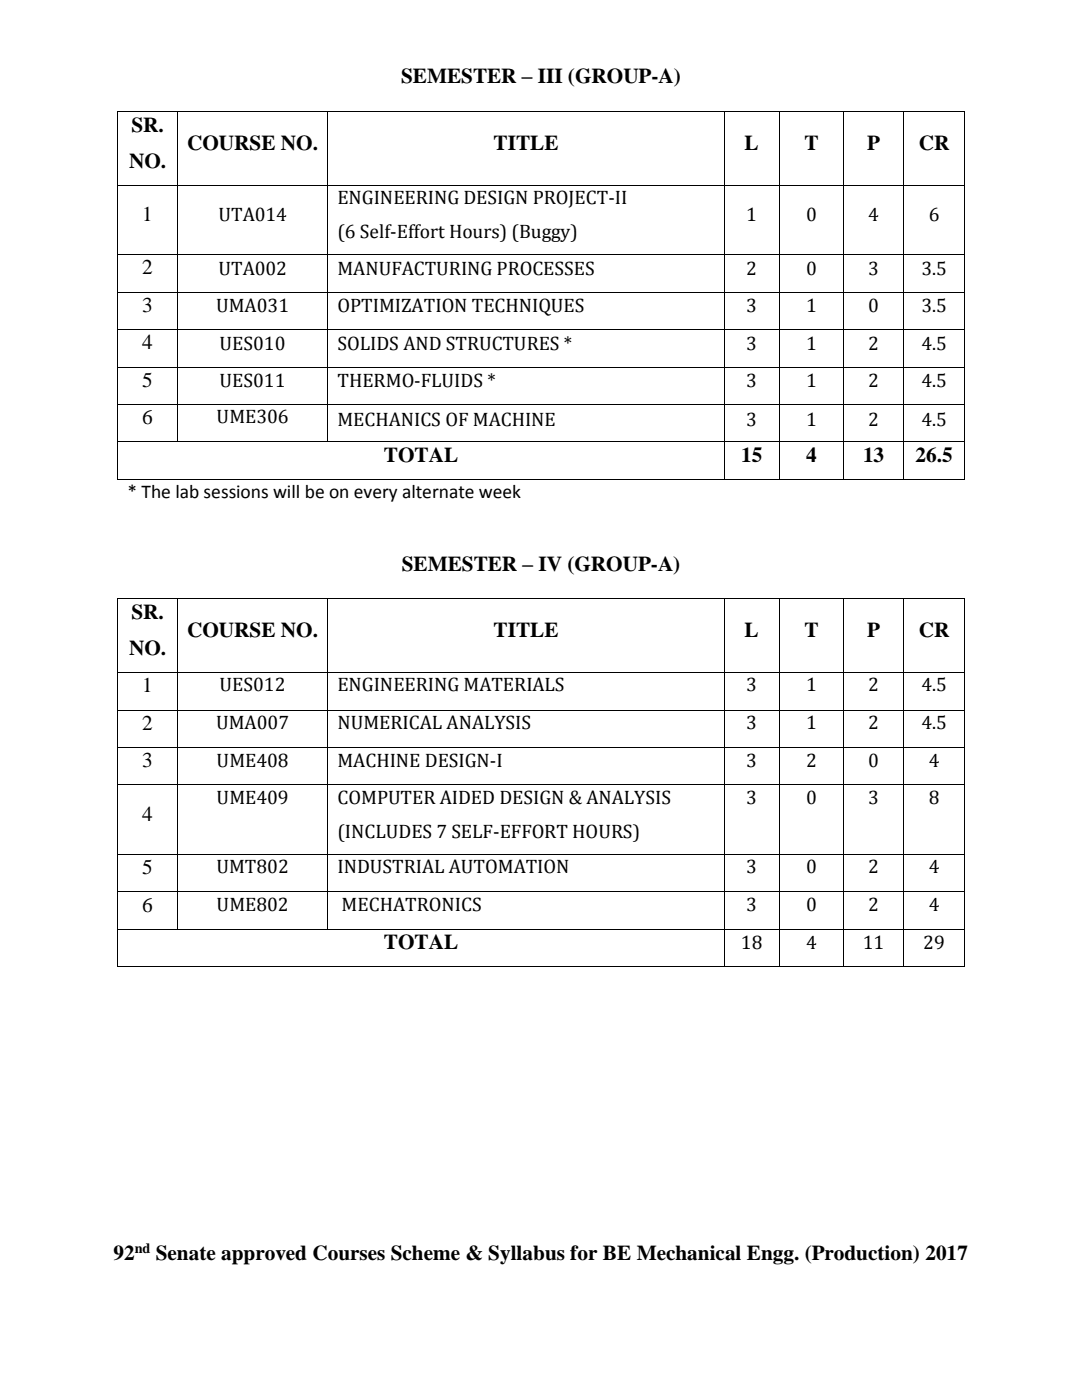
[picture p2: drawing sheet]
<svg xmlns="http://www.w3.org/2000/svg" width="216mm" height="279mm" viewBox="0 0 216 279" stroke-linecap="round" stroke-linejoin="round" font-family="sans-serif">
<defs><g id="words">
<g font-size="4.2">
<text x="80" y="16.6">SEMESTER – III (GROUP-A)</text>
<text x="26.2" y="26.2">SR.</text>
<text x="37.3" y="29.9">COURSE NO.</text>
<text x="98.5" y="29.9">TITLE</text>
<text x="148.6" y="29.9">L</text>
<text x="160.5" y="29.9">T</text>
<text x="173.1" y="29.9">P</text>
<text x="183.3" y="29.9">CR</text>
<text x="25.7" y="33.5">NO.</text>
<text x="28.4" y="44.1">1</text>
<text x="28.4" y="54.7">2</text>
<text x="28.4" y="62.2">3</text>
<text x="28.4" y="69.7">4</text>
<text x="28.4" y="77.2">5</text>
<text x="28.4" y="84.7">6</text>
<text x="76.6" y="92.3">TOTAL</text>
<text x="147.9" y="92.3">15</text>
<text x="160.9" y="92.3">4</text>
<text x="172.2" y="92.3">13</text>
<text x="182.7" y="92.3">26.5</text>
<text x="80.2" y="113.9">SEMESTER – IV (GROUP-A)</text>
<text x="26.2" y="123.5">SR.</text>
<text x="25.7" y="130.8">NO.</text>
<text x="37.3" y="127.1">COURSE NO.</text>
<text x="98.5" y="127.1">TITLE</text>
<text x="148.6" y="127.1">L</text>
<text x="160.5" y="127.1">T</text>
<text x="173.1" y="127.1">P</text>
<text x="183.3" y="127.1">CR</text>
<text x="28.4" y="138.2">1</text>
<text x="28.4" y="145.6">2</text>
<text x="28.4" y="153.1">3</text>
<text x="28.4" y="163.8">4</text>
<text x="28.4" y="174.4">5</text>
<text x="28.4" y="181.9">6</text>
<text x="76.6" y="189.5">TOTAL</text>
<text x="22.6" y="251.5">92</text>
<text x="31.1" y="251.5">Senate approved Courses Scheme &amp; Syllabus for BE Mechanical Engg. (Production) 2017</text>
</g>
<g font-size="3.9">
<text x="67.3" y="40.8">ENGINEERING DESIGN PROJECT-II</text>
<text x="43.6" y="44.2">UTA014</text>
<text x="67.3" y="47.6">(6 Self-Effort Hours) (Buggy)</text>
<text x="148.9" y="44.2">1</text>
<text x="160.8" y="44.2">0</text>
<text x="173.3" y="44.2">4</text>
<text x="185.3" y="44.2">6</text>
<text x="43.6" y="54.8">UTA002</text>
<text x="67.3" y="54.8">MANUFACTURING PROCESSES</text>
<text x="148.9" y="54.8">2</text>
<text x="160.8" y="54.8">0</text>
<text x="173.3" y="54.8">3</text>
<text x="183.8" y="54.8">3.5</text>
<text x="43.1" y="62.3">UMA031</text>
<text x="67.3" y="62.3">OPTIMIZATION TECHNIQUES</text>
<text x="148.9" y="62.3">3</text>
<text x="160.8" y="62.3">1</text>
<text x="173.3" y="62.3">0</text>
<text x="183.8" y="62.3">3.5</text>
<text x="43.8" y="69.8">UES010</text>
<text x="67.3" y="69.8">SOLIDS AND STRUCTURES *</text>
<text x="148.9" y="69.8">3</text>
<text x="160.8" y="69.8">1</text>
<text x="173.3" y="69.8">2</text>
<text x="183.8" y="69.8">4.5</text>
<text x="43.8" y="77.3">UES011</text>
<text x="67.3" y="77.3">THERMO-FLUIDS *</text>
<text x="148.9" y="77.3">3</text>
<text x="160.8" y="77.3">1</text>
<text x="173.3" y="77.3">2</text>
<text x="183.8" y="77.3">4.5</text>
<text x="43.2" y="84.5">UME306</text>
<text x="67.3" y="85">MECHANICS OF MACHINE</text>
<text x="148.9" y="85">3</text>
<text x="160.8" y="85">1</text>
<text x="173.3" y="85">2</text>
<text x="183.8" y="85">4.5</text>
<text x="25.4" y="99.4">* The lab sessions will be on every alternate week</text>
<text x="43.8" y="138">UES012</text>
<text x="67.3" y="138">ENGINEERING MATERIALS</text>
<text x="148.9" y="138">3</text>
<text x="160.8" y="138">1</text>
<text x="173.3" y="138">2</text>
<text x="183.8" y="138">4.5</text>
<text x="43.1" y="145.5">UMA007</text>
<text x="67.3" y="145.5">NUMERICAL ANALYSIS</text>
<text x="148.9" y="145.5">3</text>
<text x="160.8" y="145.5">1</text>
<text x="173.3" y="145.5">2</text>
<text x="183.8" y="145.5">4.5</text>
<text x="43.2" y="153">UME408</text>
<text x="67.3" y="153">MACHINE DESIGN-I</text>
<text x="148.9" y="153">3</text>
<text x="160.8" y="153">2</text>
<text x="173.3" y="153">0</text>
<text x="185.3" y="153">4</text>
<text x="43.2" y="160.4">UME409</text>
<text x="67.3" y="160.4">COMPUTER AIDED DESIGN &amp; ANALYSIS</text>
<text x="148.9" y="160.4">3</text>
<text x="160.8" y="160.4">0</text>
<text x="173.3" y="160.4">3</text>
<text x="185.3" y="160.4">8</text>
<text x="67.3" y="167.3">(INCLUDES 7 SELF-EFFORT HOURS)</text>
<text x="43.2" y="174.3">UMT802</text>
<text x="67.3" y="174.3">INDUSTRIAL AUTOMATION</text>
<text x="148.9" y="174.3">3</text>
<text x="160.8" y="174.3">0</text>
<text x="173.3" y="174.3">2</text>
<text x="185.3" y="174.3">4</text>
<text x="43.2" y="181.8">UME802</text>
<text x="68.2" y="181.8">MECHATRONICS</text>
<text x="148.9" y="181.8">3</text>
<text x="160.8" y="181.8">0</text>
<text x="173.3" y="181.8">2</text>
<text x="185.3" y="181.8">4</text>
<text x="147.9" y="189.5">18</text>
<text x="160.8" y="189.5">4</text>
<text x="172.2" y="189.5">11</text>
<text x="184.2" y="189.5">29</text>
</g>
<text font-size="2.8" x="26.9" y="250.1">nd</text>
</g></defs>
<g fill="#000">
<path d="M23.4 22.1h.2v.2h-.2z" fill-rule="evenodd"/>
<path d="M23.4 22.1h.2v.2h-.2z" fill-rule="evenodd"/>
<path d="M23.4 36.9h.2v.2h-.2z" fill-rule="evenodd"/>
<path d="M35.3 22.1h.2v.2h-.2z" fill-rule="evenodd"/>
<path d="M35.3 36.9h.2v.2h-.2z" fill-rule="evenodd"/>
<path d="M65.3 22.1h.2v.2h-.2z" fill-rule="evenodd"/>
<path d="M65.3 36.9h.2v.2h-.2z" fill-rule="evenodd"/>
<path d="M144.4 22.1h.2v.2h-.2z" fill-rule="evenodd"/>
<path d="M144.4 36.9h.2v.2h-.2z" fill-rule="evenodd"/>
<path d="M155.5 22.1h.2v.2h-.2z" fill-rule="evenodd"/>
<path d="M155.5 36.9h.2v.2h-.2z" fill-rule="evenodd"/>
<path d="M168.2 22.1h.2v.2h-.2z" fill-rule="evenodd"/>
<path d="M168.2 36.9h.2v.2h-.2z" fill-rule="evenodd"/>
<path d="M180.3 22.1h.2v.2h-.2z" fill-rule="evenodd"/>
<path d="M180.3 36.9h.2v.2h-.2z" fill-rule="evenodd"/>
<path d="M192.4 22.1h.1v.2h-.1z" fill-rule="evenodd"/>
<path d="M192.4 22.1h.1v.2h-.1z" fill-rule="evenodd"/>
<path d="M192.4 36.9h.1v.2h-.1z" fill-rule="evenodd"/>
<path d="M23.4 50.7h.2v.2h-.2z" fill-rule="evenodd"/>
<path d="M23.4 58.2h.2v.2h-.2z" fill-rule="evenodd"/>
<path d="M35.3 50.7h.2v.2h-.2z" fill-rule="evenodd"/>
<path d="M35.3 58.2h.2v.2h-.2z" fill-rule="evenodd"/>
<path d="M65.3 50.7h.2v.2h-.2z" fill-rule="evenodd"/>
<path d="M65.3 58.2h.2v.2h-.2z" fill-rule="evenodd"/>
<path d="M144.4 50.7h.2v.2h-.2z" fill-rule="evenodd"/>
<path d="M144.4 58.2h.2v.2h-.2z" fill-rule="evenodd"/>
<path d="M155.5 50.7h.2v.2h-.2z" fill-rule="evenodd"/>
<path d="M155.5 58.2h.2v.2h-.2z" fill-rule="evenodd"/>
<path d="M168.2 50.7h.2v.2h-.2z" fill-rule="evenodd"/>
<path d="M168.2 58.2h.2v.2h-.2z" fill-rule="evenodd"/>
<path d="M180.3 50.7h.2v.2h-.2z" fill-rule="evenodd"/>
<path d="M180.3 58.2h.2v.2h-.2z" fill-rule="evenodd"/>
<path d="M192.4 50.7h.1v.2h-.1z" fill-rule="evenodd"/>
<path d="M192.4 58.2h.1v.2h-.1z" fill-rule="evenodd"/>
<path d="M23.4 65.7h.2v.1h-.2z" fill-rule="evenodd"/>
<path d="M23.4 73.2h.2v.1h-.2z" fill-rule="evenodd"/>
<path d="M35.3 65.7h.2v.1h-.2z" fill-rule="evenodd"/>
<path d="M35.3 73.2h.2v.1h-.2z" fill-rule="evenodd"/>
<path d="M65.3 65.7h.2v.1h-.2z" fill-rule="evenodd"/>
<path d="M65.3 73.2h.2v.1h-.2z" fill-rule="evenodd"/>
<path d="M144.4 65.7h.2v.1h-.2z" fill-rule="evenodd"/>
<path d="M144.4 73.2h.2v.1h-.2z" fill-rule="evenodd"/>
<path d="M155.5 65.7h.2v.1h-.2z" fill-rule="evenodd"/>
<path d="M155.5 73.2h.2v.1h-.2z" fill-rule="evenodd"/>
<path d="M168.2 65.7h.2v.1h-.2z" fill-rule="evenodd"/>
<path d="M168.2 73.2h.2v.1h-.2z" fill-rule="evenodd"/>
<path d="M180.3 65.7h.2v.1h-.2z" fill-rule="evenodd"/>
<path d="M180.3 73.2h.2v.1h-.2z" fill-rule="evenodd"/>
<path d="M192.4 65.7h.1v.1h-.1z" fill-rule="evenodd"/>
<path d="M192.4 73.2h.1v.1h-.1z" fill-rule="evenodd"/>
<path d="M23.4 80.7h.2v.1h-.2z" fill-rule="evenodd"/>
<path d="M23.4 88.1h.2v.2h-.2z" fill-rule="evenodd"/>
<path d="M23.4 95.6h.2v.2h-.2z" fill-rule="evenodd"/>
<path d="M23.4 95.6h.2v.2h-.2z" fill-rule="evenodd"/>
<path d="M35.3 80.7h.2v.1h-.2z" fill-rule="evenodd"/>
<path d="M35.3 88.1h.2v.2h-.2z" fill-rule="evenodd"/>
<path d="M65.3 80.7h.2v.1h-.2z" fill-rule="evenodd"/>
<path d="M65.3 88.1h.2v.2h-.2z" fill-rule="evenodd"/>
<path d="M144.4 80.7h.2v.1h-.2z" fill-rule="evenodd"/>
<path d="M144.4 88.1h.2v.2h-.2z" fill-rule="evenodd"/>
<path d="M144.4 95.6h.2v.2h-.2z" fill-rule="evenodd"/>
<path d="M155.5 80.7h.2v.1h-.2z" fill-rule="evenodd"/>
<path d="M155.5 88.1h.2v.2h-.2z" fill-rule="evenodd"/>
<path d="M155.5 95.6h.2v.2h-.2z" fill-rule="evenodd"/>
<path d="M168.2 80.7h.2v.1h-.2z" fill-rule="evenodd"/>
<path d="M168.2 88.1h.2v.2h-.2z" fill-rule="evenodd"/>
<path d="M168.2 95.6h.2v.2h-.2z" fill-rule="evenodd"/>
<path d="M180.3 80.7h.2v.1h-.2z" fill-rule="evenodd"/>
<path d="M180.3 88.1h.2v.2h-.2z" fill-rule="evenodd"/>
<path d="M180.3 95.6h.2v.2h-.2z" fill-rule="evenodd"/>
<path d="M192.4 80.7h.1v.1h-.1z" fill-rule="evenodd"/>
<path d="M192.4 88.1h.1v.2h-.1z" fill-rule="evenodd"/>
<path d="M192.4 95.6h.1v.2h-.1z" fill-rule="evenodd"/>
<path d="M192.4 95.6h.1v.2h-.1z" fill-rule="evenodd"/>
</g>
<g fill="none" stroke="#000" stroke-width=".2">
<path d="M23.5 22.3v14.6M23.5 37.1v13.6M23.6 22.2h11.7M23.6 37h11.7M35.4 22.3v14.6M35.4 37.1v13.6M35.5 22.2h29.8M35.5 37h29.8M65.4 22.3v14.6M65.4 37.1v13.6M65.5 22.2h78.9M65.5 37h78.9"/>
<path d="M144.5 22.3v14.6M144.5 37.1v13.6M144.6 22.2h10.9M144.6 37h10.9M155.6 22.3v14.6M155.6 37.1v13.6M155.7 22.2h12.5M155.7 37h12.5M168.3 22.3v14.6M168.3 37.1v13.6M168.4 22.2h11.9M168.4 37h11.9"/>
<path d="M180.4 22.3v14.6M180.4 37.1v13.6M180.5 22.2h11.9M180.5 37h11.9M192.4 22.3v14.6M192.4 37.1v13.6M23.5 50.9v7.3M23.5 58.4v7.3M23.6 50.8h11.7M23.6 58.3h11.7M35.4 50.9v7.3M35.4 58.4v7.3"/>
<path d="M35.5 50.8h29.8M35.5 58.3h29.8M65.4 50.9v7.3M65.4 58.4v7.3M65.5 50.8h78.9M65.5 58.3h78.9M144.5 50.9v7.3M144.5 58.4v7.3M144.6 50.8h10.9M144.6 58.3h10.9M155.6 50.9v7.3M155.6 58.4v7.3"/>
<path d="M155.7 50.8h12.5M155.7 58.3h12.5M168.3 50.9v7.3M168.3 58.4v7.3M168.4 50.8h11.9M168.4 58.3h11.9M180.4 50.9v7.3M180.4 58.4v7.3M180.5 50.8h11.9M180.5 58.3h11.9M192.4 50.9v7.3M192.4 58.4v7.3"/>
<path d="M23.5 65.8v7.4M23.5 73.3v7.4M23.6 65.8h11.7M23.6 73.2h11.7M35.4 65.8v7.4M35.4 73.3v7.4M35.5 65.8h29.8M35.5 73.2h29.8M65.4 65.8v7.4M65.4 73.3v7.4M65.5 65.8h78.9M65.5 73.2h78.9"/>
<path d="M144.5 65.8v7.4M144.5 73.3v7.4M144.6 65.8h10.9M144.6 73.2h10.9M155.6 65.8v7.4M155.6 73.3v7.4M155.7 65.8h12.5M155.7 73.2h12.5M168.3 65.8v7.4M168.3 73.3v7.4M168.4 65.8h11.9M168.4 73.2h11.9"/>
<path d="M180.4 65.8v7.4M180.4 73.3v7.4M180.5 65.8h11.9M180.5 73.2h11.9M192.4 65.8v7.4M192.4 73.3v7.4M23.5 80.8v7.3M23.5 88.3v7.3M23.6 80.7h11.7M23.6 88.2h11.7M23.6 95.7h120.8M35.4 80.8v7.3"/>
<path d="M35.5 80.7h29.8M35.5 88.2h29.8M65.4 80.8v7.3M65.5 80.7h78.9M65.5 88.2h78.9M144.5 80.8v7.3M144.5 88.3v7.3M144.6 80.7h10.9M144.6 88.2h10.9M144.6 95.7h10.9M155.6 80.8v7.3M155.6 88.3v7.3"/>
<path d="M155.7 80.7h12.5M155.7 88.2h12.5M155.7 95.7h12.5M168.3 80.8v7.3M168.3 88.3v7.3M168.4 80.7h11.9M168.4 88.2h11.9M168.4 95.7h11.9M180.4 80.8v7.3M180.4 88.3v7.3M180.5 80.7h11.9M180.5 88.2h11.9"/>
<path d="M180.5 95.7h11.9M192.4 80.8v7.3M192.4 88.3v7.3"/>
</g>
<g fill="#fff">
<path d="M24.9 100.5h166.1v9.5h-166.1z" fill-rule="evenodd"/>
<path d="M24.9 110h166.1v7.2h-166.1z" fill-rule="evenodd"/>
</g>
<g fill="#000">
<path d="M23.4 119.4h.2v.1h-.2z" fill-rule="evenodd"/>
<path d="M23.4 119.4h.2v.1h-.2z" fill-rule="evenodd"/>
<path d="M35.3 119.4h.2v.1h-.2z" fill-rule="evenodd"/>
<path d="M65.3 119.4h.2v.1h-.2z" fill-rule="evenodd"/>
<path d="M144.4 119.4h.2v.1h-.2z" fill-rule="evenodd"/>
<path d="M155.5 119.4h.2v.1h-.2z" fill-rule="evenodd"/>
<path d="M168.2 119.4h.2v.1h-.2z" fill-rule="evenodd"/>
<path d="M180.3 119.4h.2v.1h-.2z" fill-rule="evenodd"/>
<path d="M192.4 119.4h.1v.1h-.1z" fill-rule="evenodd"/>
<path d="M192.4 119.4h.1v.1h-.1z" fill-rule="evenodd"/>
<path d="M23.4 134.1h.2v.2h-.2z" fill-rule="evenodd"/>
<path d="M35.3 134.1h.2v.2h-.2z" fill-rule="evenodd"/>
<path d="M65.3 134.1h.2v.2h-.2z" fill-rule="evenodd"/>
<path d="M144.4 134.1h.2v.2h-.2z" fill-rule="evenodd"/>
<path d="M155.5 134.1h.2v.2h-.2z" fill-rule="evenodd"/>
<path d="M168.2 134.1h.2v.2h-.2z" fill-rule="evenodd"/>
<path d="M180.3 134.1h.2v.2h-.2z" fill-rule="evenodd"/>
<path d="M192.4 134.1h.1v.2h-.1z" fill-rule="evenodd"/>
<path d="M23.4 141.6h.2v.2h-.2z" fill-rule="evenodd"/>
<path d="M23.4 149.1h.2v.2h-.2z" fill-rule="evenodd"/>
<path d="M23.4 156.6h.2v.1h-.2z" fill-rule="evenodd"/>
<path d="M35.3 141.6h.2v.2h-.2z" fill-rule="evenodd"/>
<path d="M35.3 149.1h.2v.2h-.2z" fill-rule="evenodd"/>
<path d="M35.3 156.6h.2v.1h-.2z" fill-rule="evenodd"/>
<path d="M65.3 141.6h.2v.2h-.2z" fill-rule="evenodd"/>
<path d="M65.3 149.1h.2v.2h-.2z" fill-rule="evenodd"/>
<path d="M65.3 156.6h.2v.1h-.2z" fill-rule="evenodd"/>
<path d="M144.4 141.6h.2v.2h-.2z" fill-rule="evenodd"/>
<path d="M144.4 149.1h.2v.2h-.2z" fill-rule="evenodd"/>
<path d="M144.4 156.6h.2v.1h-.2z" fill-rule="evenodd"/>
<path d="M155.5 141.6h.2v.2h-.2z" fill-rule="evenodd"/>
<path d="M155.5 149.1h.2v.2h-.2z" fill-rule="evenodd"/>
<path d="M155.5 156.6h.2v.1h-.2z" fill-rule="evenodd"/>
<path d="M168.2 141.6h.2v.2h-.2z" fill-rule="evenodd"/>
<path d="M168.2 149.1h.2v.2h-.2z" fill-rule="evenodd"/>
<path d="M168.2 156.6h.2v.1h-.2z" fill-rule="evenodd"/>
<path d="M180.3 141.6h.2v.2h-.2z" fill-rule="evenodd"/>
<path d="M180.3 149.1h.2v.2h-.2z" fill-rule="evenodd"/>
<path d="M180.3 156.6h.2v.1h-.2z" fill-rule="evenodd"/>
<path d="M192.4 141.6h.1v.2h-.1z" fill-rule="evenodd"/>
<path d="M192.4 149.1h.1v.2h-.1z" fill-rule="evenodd"/>
<path d="M192.4 156.6h.1v.1h-.1z" fill-rule="evenodd"/>
<path d="M23.4 170.4h.2v.2h-.2z" fill-rule="evenodd"/>
<path d="M23.4 177.9h.2v.1h-.2z" fill-rule="evenodd"/>
<path d="M35.3 170.4h.2v.2h-.2z" fill-rule="evenodd"/>
<path d="M35.3 177.9h.2v.1h-.2z" fill-rule="evenodd"/>
<path d="M65.3 170.4h.2v.2h-.2z" fill-rule="evenodd"/>
<path d="M65.3 177.9h.2v.1h-.2z" fill-rule="evenodd"/>
<path d="M144.4 170.4h.2v.2h-.2z" fill-rule="evenodd"/>
<path d="M144.4 177.9h.2v.1h-.2z" fill-rule="evenodd"/>
<path d="M155.5 170.4h.2v.2h-.2z" fill-rule="evenodd"/>
<path d="M155.5 177.9h.2v.1h-.2z" fill-rule="evenodd"/>
<path d="M168.2 170.4h.2v.2h-.2z" fill-rule="evenodd"/>
<path d="M168.2 177.9h.2v.1h-.2z" fill-rule="evenodd"/>
<path d="M180.3 170.4h.2v.2h-.2z" fill-rule="evenodd"/>
<path d="M180.3 177.9h.2v.1h-.2z" fill-rule="evenodd"/>
<path d="M192.4 170.4h.1v.2h-.1z" fill-rule="evenodd"/>
<path d="M192.4 177.9h.1v.1h-.1z" fill-rule="evenodd"/>
<path d="M23.4 185.4h.2v.1h-.2z" fill-rule="evenodd"/>
<path d="M23.4 192.9h.2v.1h-.2z" fill-rule="evenodd"/>
<path d="M23.4 192.9h.2v.1h-.2z" fill-rule="evenodd"/>
<path d="M35.3 185.4h.2v.1h-.2z" fill-rule="evenodd"/>
<path d="M65.3 185.4h.2v.1h-.2z" fill-rule="evenodd"/>
<path d="M144.4 185.4h.2v.1h-.2z" fill-rule="evenodd"/>
<path d="M144.4 192.9h.2v.1h-.2z" fill-rule="evenodd"/>
<path d="M155.5 185.4h.2v.1h-.2z" fill-rule="evenodd"/>
<path d="M155.5 192.9h.2v.1h-.2z" fill-rule="evenodd"/>
<path d="M168.2 185.4h.2v.1h-.2z" fill-rule="evenodd"/>
<path d="M168.2 192.9h.2v.1h-.2z" fill-rule="evenodd"/>
<path d="M180.3 185.4h.2v.1h-.2z" fill-rule="evenodd"/>
<path d="M180.3 192.9h.2v.1h-.2z" fill-rule="evenodd"/>
<path d="M192.4 185.4h.1v.1h-.1z" fill-rule="evenodd"/>
<path d="M192.4 192.9h.1v.1h-.1z" fill-rule="evenodd"/>
<path d="M192.4 192.9h.1v.1h-.1z" fill-rule="evenodd"/>
</g>
<g fill="none" stroke="#000" stroke-width=".2">
<path d="M23.5 119.5v14.6M23.6 119.4h11.7M35.4 119.5v14.6M35.5 119.4h29.8M65.4 119.5v14.6M65.5 119.4h78.9M144.5 119.5v14.6M144.6 119.4h10.9M155.6 119.5v14.6M155.7 119.4h12.5M168.3 119.5v14.6M168.4 119.4h11.9"/>
<path d="M180.4 119.5v14.6M180.5 119.4h11.9M192.4 119.5v14.6M23.5 134.3v7.3M23.6 134.2h11.7M35.4 134.3v7.3M35.5 134.2h29.8M65.4 134.3v7.3M65.5 134.2h78.9M144.5 134.3v7.3M144.6 134.2h10.9M155.6 134.3v7.3"/>
<path d="M155.7 134.2h12.5M168.3 134.3v7.3M168.4 134.2h11.9M180.4 134.3v7.3M180.5 134.2h11.9M192.4 134.3v7.3M23.5 141.8v7.3M23.5 149.3v7.3M23.5 156.7v13.7M23.6 141.7h11.7M23.6 149.2h11.7M23.6 156.7h11.7"/>
<path d="M35.4 141.8v7.3M35.4 149.3v7.3M35.4 156.7v13.7M35.5 141.7h29.8M35.5 149.2h29.8M35.5 156.7h29.8M65.4 141.8v7.3M65.4 149.3v7.3M65.4 156.7v13.7M65.5 141.7h78.9M65.5 149.2h78.9M65.5 156.7h78.9"/>
<path d="M144.5 141.8v7.3M144.5 149.3v7.3M144.5 156.7v13.7M144.6 141.7h10.9M144.6 149.2h10.9M144.6 156.7h10.9M155.6 141.8v7.3M155.6 149.3v7.3M155.6 156.7v13.7M155.7 141.7h12.5M155.7 149.2h12.5M155.7 156.7h12.5"/>
<path d="M168.3 141.8v7.3M168.3 149.3v7.3M168.3 156.7v13.7M168.4 141.7h11.9M168.4 149.2h11.9M168.4 156.7h11.9M180.4 141.8v7.3M180.4 149.3v7.3M180.4 156.7v13.7M180.5 141.7h11.9M180.5 149.2h11.9M180.5 156.7h11.9"/>
<path d="M192.4 141.8v7.3M192.4 149.3v7.3M192.4 156.7v13.7M23.5 170.6v7.3M23.5 178v7.4M23.6 170.5h11.7M23.6 178h11.7M35.4 170.6v7.3M35.4 178v7.4M35.5 170.5h29.8M35.5 178h29.8M65.4 170.6v7.3"/>
<path d="M65.4 178v7.4M65.5 170.5h78.9M65.5 178h78.9M144.5 170.6v7.3M144.5 178v7.4M144.6 170.5h10.9M144.6 178h10.9M155.6 170.6v7.3M155.6 178v7.4M155.7 170.5h12.5M155.7 178h12.5M168.3 170.6v7.3"/>
<path d="M168.3 178v7.4M168.4 170.5h11.9M168.4 178h11.9M180.4 170.6v7.3M180.4 178v7.4M180.5 170.5h11.9M180.5 178h11.9M192.4 170.6v7.3M192.4 178v7.4M23.5 185.5v7.4M23.6 185.4h11.7M23.6 192.9h120.8"/>
<path d="M35.5 185.4h29.8M65.5 185.4h78.9M144.5 185.5v7.4M144.6 185.4h10.9M144.6 192.9h10.9M155.6 185.5v7.4M155.7 185.4h12.5M155.7 192.9h12.5M168.3 185.5v7.4M168.4 185.4h11.9M168.4 192.9h11.9M180.4 185.5v7.4"/>
<path d="M180.5 185.4h11.9M180.5 192.9h11.9M192.4 185.5v7.4"/>
</g>
<path d="M24.9 193h166.1v7.3h-166.1z" fill-rule="evenodd" fill="#fff"/>
<use href="#words"/>
</svg>
